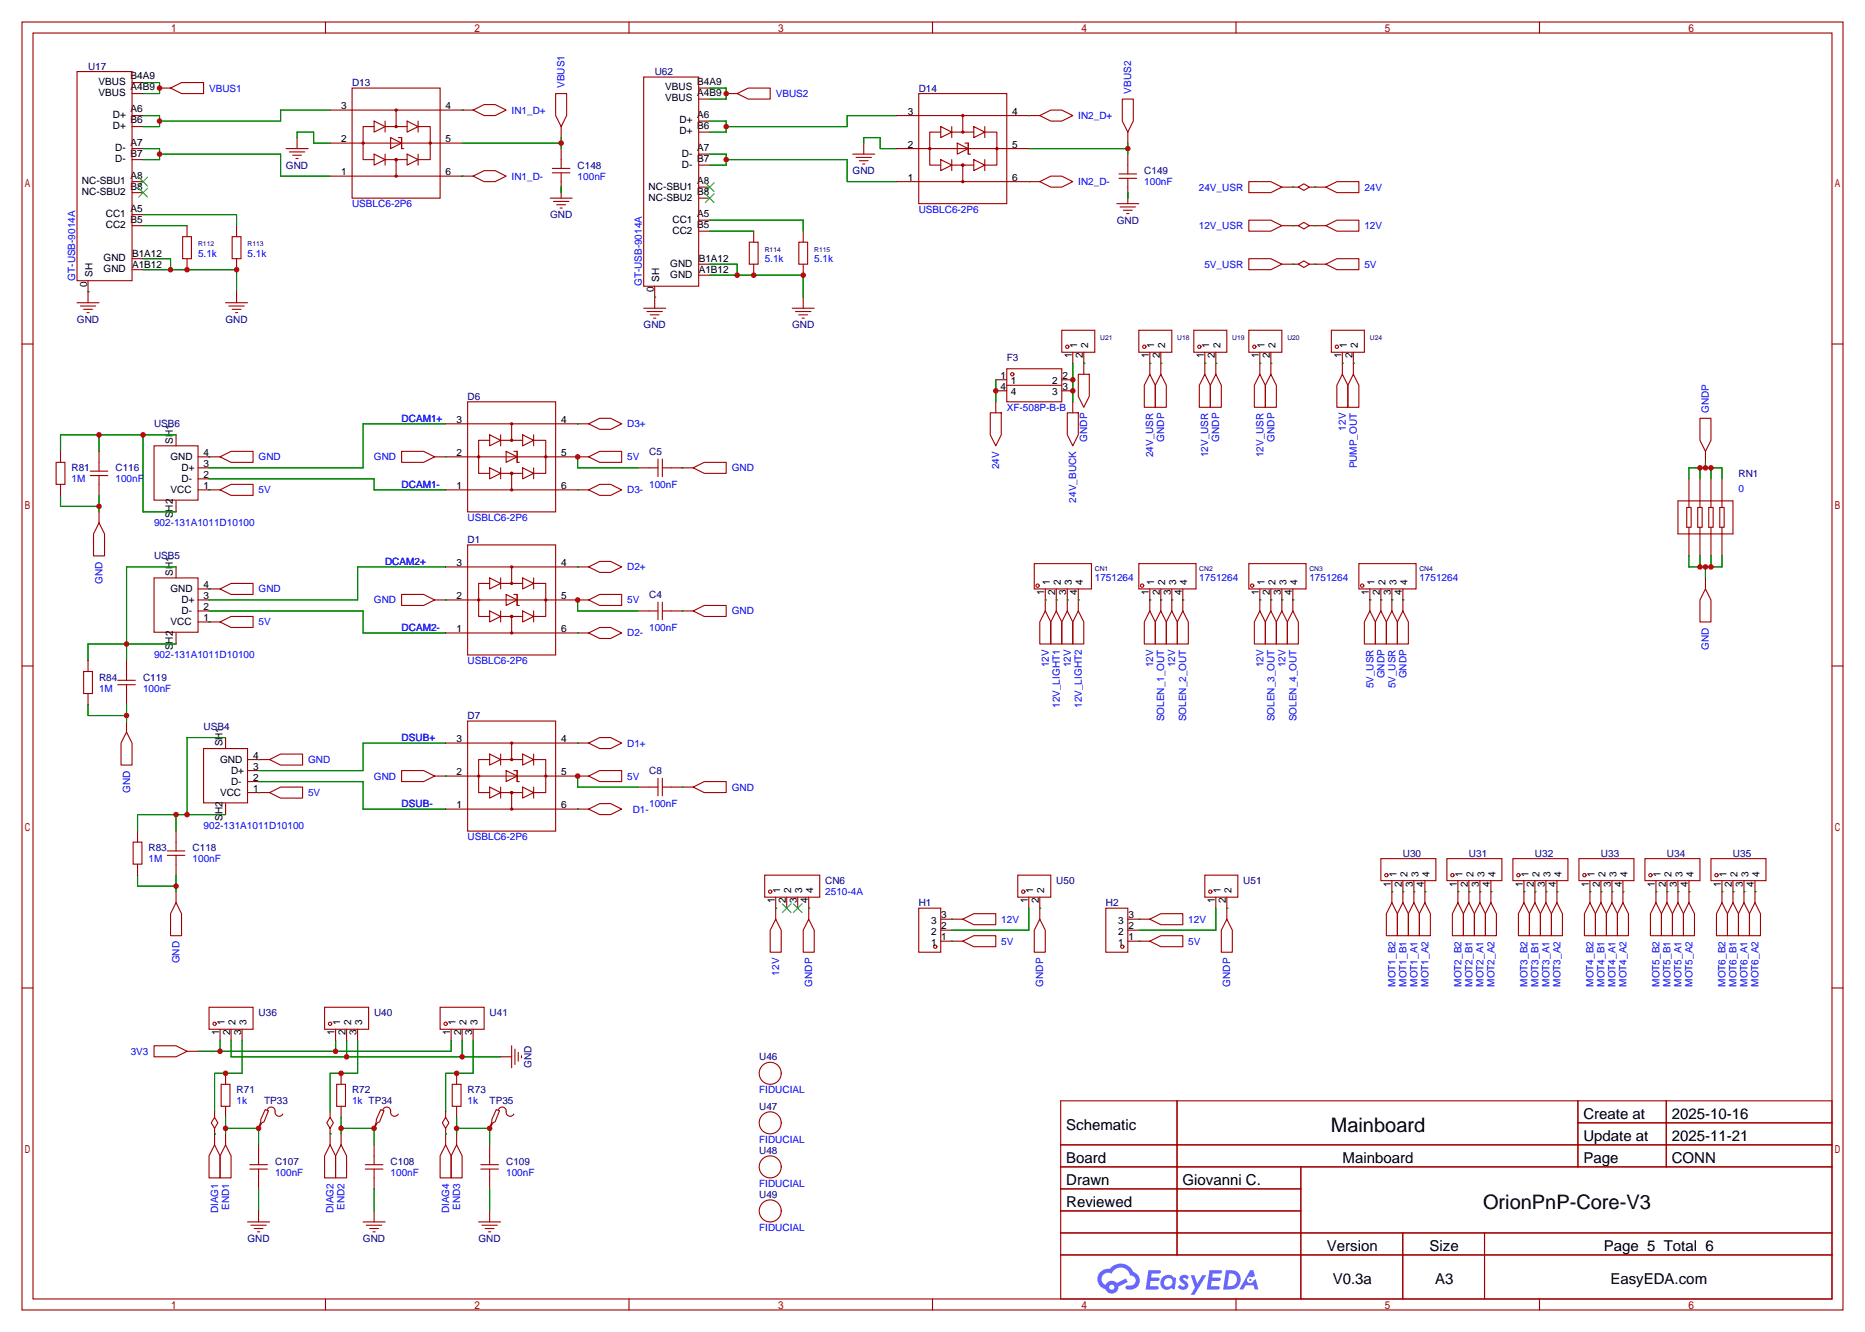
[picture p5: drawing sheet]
<svg xmlns="http://www.w3.org/2000/svg" width="431mm" height="307mm" viewBox="0 0 431 307" stroke-linecap="round" stroke-linejoin="round" font-family="sans-serif">
<defs><g id="words">
<g font-size="4.6">
<text x="307.2" y="261.1">Mainboard</text>
<text x="342.4" y="278.9">OrionPnP-Core-V3</text>
</g>
<g font-size="3.5">
<text x="246.1" y="260.8">Schematic</text>
<text x="365.5" y="258.2">Create at</text>
<text x="365.5" y="263.3">Update at</text>
<text x="385.9" y="258.2">2025-10-16</text>
<text x="385.9" y="263.3">2025-11-21</text>
<text x="246.1" y="268.4">Board</text>
<text x="309.9" y="268.4">Mainboard</text>
<text x="365.5" y="268.4">Page</text>
<text x="385.9" y="268.4">CONN</text>
<text x="246.1" y="273.5">Drawn</text>
<text x="273" y="273.5">Giovanni C.</text>
<text x="246.1" y="278.5">Reviewed</text>
<text x="306.3" y="288.7">Version</text>
<text x="330" y="288.7">Size</text>
<text x="370.2" y="288.7">Page 5 Total 6</text>
<text x="307.7" y="296.3">V0.3a</text>
<text x="331.3" y="296.3">A3</text>
<text x="371.8" y="296.3">EasyEDA.com</text>
</g>
<g font-size="2.3" fill="#000080">
<text x="20.3" y="16">U17</text>
<text x="151.1" y="17.3">U62</text>
<text x="81.3" y="19.9">D13</text>
<text x="212.1" y="21.1">D14</text>
<text x="66" y="38.9">GND</text>
<text x="133.3" y="38.9">C148</text>
<text x="196.8" y="40.2">GND</text>
<text x="264.2" y="40.2">C149</text>
<text x="127" y="50.3">GND</text>
<text x="257.8" y="51.6">GND</text>
<text x="17.8" y="74.5">GND</text>
<text x="52" y="74.5">GND</text>
<text x="148.6" y="75.7">GND</text>
<text x="182.9" y="75.7">GND</text>
<text x="232.4" y="83.4">F3</text>
<text x="107.9" y="92.2">D6</text>
<text x="35.6" y="98.6">USB6</text>
<text x="149.9" y="104.9">C5</text>
<text x="16.5" y="108.8">R81</text>
<text x="26.7" y="108.8">C116</text>
<text x="401.3" y="110">RN1</text>
<text x="107.9" y="125.3">D1</text>
<text x="35.6" y="129.1">USB5</text>
<text x="149.9" y="138">C4</text>
<text x="22.9" y="157">R84</text>
<text x="33" y="157">C119</text>
<text x="107.9" y="165.9">D7</text>
<text x="47" y="168.4">USB4</text>
<text x="149.9" y="178.6">C8</text>
<text x="34.3" y="196.4">R83</text>
<text x="44.4" y="196.4">C118</text>
<text x="323.8" y="197.7">U30</text>
<text x="339.1" y="197.7">U31</text>
<text x="354.3" y="197.7">U32</text>
<text x="369.6" y="197.7">U33</text>
<text x="384.8" y="197.7">U34</text>
<text x="400" y="197.7">U35</text>
<text x="190.5" y="204">CN6</text>
<text x="212.1" y="209.1">H1</text>
<text x="243.8" y="204">U50</text>
<text x="255.3" y="209.1">H2</text>
<text x="287" y="204">U51</text>
<text x="59.7" y="234.5">U36</text>
<text x="86.4" y="234.5">U40</text>
<text x="113" y="234.5">U41</text>
<text x="175.3" y="244.6">U46</text>
<text x="122.7" y="246.4" transform="rotate(-90 122.7 246.4)">GND</text>
<text x="54.6" y="252.3">R71</text>
<text x="61" y="254.8">TP33</text>
<text x="81.3" y="252.3">R72</text>
<text x="107.9" y="252.3">R73</text>
<text x="113" y="254.8">TP35</text>
<text x="175.3" y="256.1">U47</text>
<text x="63.5" y="268.8">C107</text>
<text x="90.2" y="268.8">C108</text>
<text x="116.8" y="268.8">C109</text>
<text x="175.3" y="266.2">U48</text>
<text x="175.3" y="276.4">U49</text>
<text x="57.1" y="286.6">GND</text>
<text x="83.8" y="286.6">GND</text>
<text x="110.5" y="286.6">GND</text>
</g>
<g font-size="2.3">
<text x="22.8" y="19.6">VBUS</text>
<text x="22.8" y="22.1">VBUS</text>
<text x="30.1" y="18.3">B4A9</text>
<text x="30.1" y="20.9">A4B9</text>
<text x="153.6" y="20.9">VBUS</text>
<text x="153.6" y="23.4">VBUS</text>
<text x="160.9" y="19.6">B4A9</text>
<text x="160.9" y="22.1">A4B9</text>
<text x="26" y="27.2">D+</text>
<text x="26" y="29.8">D+</text>
<text x="30.1" y="26">A6</text>
<text x="30.1" y="28.5">B6</text>
<text x="78.7" y="25.2">3</text>
<text x="102.9" y="25.2">4</text>
<text x="156.8" y="28.5">D+</text>
<text x="160.9" y="27.2">A6</text>
<text x="160.9" y="29.8">B6</text>
<text x="209.5" y="26.4">3</text>
<text x="233.7" y="26.4">4</text>
<text x="26.6" y="34.8">D-</text>
<text x="30.1" y="33.6">A7</text>
<text x="78.7" y="32.8">2</text>
<text x="102.9" y="32.8">5</text>
<text x="156.8" y="31">D+</text>
<text x="160.9" y="34.8">A7</text>
<text x="209.5" y="34.1">2</text>
<text x="233.7" y="34.1">5</text>
<text x="26.6" y="37.4">D-</text>
<text x="30.1" y="41.2">A8</text>
<text x="30.1" y="36.1">B7</text>
<text x="78.7" y="40.4">1</text>
<text x="102.9" y="40.4">6</text>
<text x="157.4" y="38.7">D-</text>
<text x="157.4" y="36.1">D-</text>
<text x="160.9" y="37.4">B7</text>
<text x="209.5" y="41.7">1</text>
<text x="233.7" y="41.7">6</text>
<text x="18.9" y="42.5">NC-SBU1</text>
<text x="18.9" y="45">NC-SBU2</text>
<text x="30.1" y="43.7">B8</text>
<text x="149.7" y="43.7">NC-SBU1</text>
<text x="149.7" y="46.3">NC-SBU2</text>
<text x="160.9" y="42.5">A8</text>
<text x="160.9" y="45">B8</text>
<text x="24.4" y="52.6">CC2</text>
<text x="24.4" y="50.1">CC1</text>
<text x="30.1" y="51.4">B5</text>
<text x="30.1" y="48.8">A5</text>
<text x="155.2" y="53.9">CC2</text>
<text x="155.2" y="51.4">CC1</text>
<text x="160.9" y="52.6">B5</text>
<text x="160.9" y="50.1">A5</text>
<text x="30.5" y="59.2">B1A12</text>
<text x="21.4" y="63.8" transform="rotate(-90 21.4 63.8)">SH</text>
<text x="23.9" y="60.2">GND</text>
<text x="23.9" y="62.8">GND</text>
<text x="30.5" y="61.8">A1B12</text>
<text x="152.2" y="65.1" transform="rotate(-90 152.2 65.1)">SH</text>
<text x="154.7" y="61.5">GND</text>
<text x="154.7" y="64.1">GND</text>
<text x="161.3" y="60.5">B1A12</text>
<text x="161.3" y="63">A1B12</text>
<text x="20.1" y="66.2" transform="rotate(-90 20.1 66.2)">0</text>
<text x="150.9" y="67.5" transform="rotate(-90 150.9 67.5)">0</text>
<text x="247.4" y="82.7" transform="rotate(-90 247.4 82.7)">1</text>
<text x="248.7" y="80.3" transform="rotate(-90 248.7 80.3)">1</text>
<text x="250" y="82.7" transform="rotate(-90 250 82.7)">2</text>
<text x="251.2" y="80.3" transform="rotate(-90 251.2 80.3)">2</text>
<text x="265.2" y="82.7" transform="rotate(-90 265.2 82.7)">1</text>
<text x="266.5" y="80.3" transform="rotate(-90 266.5 80.3)">1</text>
<text x="267.7" y="82.7" transform="rotate(-90 267.7 82.7)">2</text>
<text x="269" y="80.3" transform="rotate(-90 269 80.3)">2</text>
<text x="277.9" y="82.7" transform="rotate(-90 277.9 82.7)">1</text>
<text x="279.2" y="80.3" transform="rotate(-90 279.2 80.3)">1</text>
<text x="280.4" y="82.7" transform="rotate(-90 280.4 82.7)">2</text>
<text x="281.7" y="80.3" transform="rotate(-90 281.7 80.3)">2</text>
<text x="290.6" y="82.7" transform="rotate(-90 290.6 82.7)">1</text>
<text x="291.9" y="80.3" transform="rotate(-90 291.9 80.3)">1</text>
<text x="293.1" y="82.7" transform="rotate(-90 293.1 82.7)">2</text>
<text x="294.4" y="80.3" transform="rotate(-90 294.4 80.3)">2</text>
<text x="309.7" y="82.7" transform="rotate(-90 309.7 82.7)">1</text>
<text x="310.9" y="80.3" transform="rotate(-90 310.9 80.3)">1</text>
<text x="312.2" y="82.7" transform="rotate(-90 312.2 82.7)">2</text>
<text x="313.5" y="80.3" transform="rotate(-90 313.5 80.3)">2</text>
<text x="231" y="87.4">1</text>
<text x="231" y="89.9">4</text>
<text x="233.3" y="88.7">1</text>
<text x="242.9" y="88.7">2</text>
<text x="245.2" y="89.9">3</text>
<text x="245.2" y="87.4">2</text>
<text x="233.3" y="91.2">4</text>
<text x="242.9" y="91.2">3</text>
<text x="105.4" y="97.6">3</text>
<text x="129.5" y="97.6">4</text>
<text x="39.4" y="106.2">GND</text>
<text x="39.9" y="102.4" transform="rotate(-90 39.9 102.4)">SH1</text>
<text x="47" y="107.7">3</text>
<text x="47" y="105.2">4</text>
<text x="105.4" y="105.2">2</text>
<text x="129.5" y="105.2">5</text>
<text x="39.4" y="113.8">VCC</text>
<text x="41.9" y="111.3">D-</text>
<text x="41.9" y="108.7">D+</text>
<text x="47" y="112.8">1</text>
<text x="47" y="110.3">2</text>
<text x="105.4" y="112.8">1</text>
<text x="129.5" y="112.8">6</text>
<text x="39.9" y="119.6" transform="rotate(-90 39.9 119.6)">SH2</text>
<text x="105.4" y="130.6">3</text>
<text x="129.5" y="130.6">4</text>
<text x="39.4" y="136.7">GND</text>
<text x="39.9" y="132.9" transform="rotate(-90 39.9 132.9)">SH1</text>
<text x="47" y="135.7">4</text>
<text x="241.1" y="137.3" transform="rotate(-90 241.1 137.3)">1</text>
<text x="242.3" y="135" transform="rotate(-90 242.3 135)">1</text>
<text x="243.6" y="137.3" transform="rotate(-90 243.6 137.3)">2</text>
<text x="244.9" y="135" transform="rotate(-90 244.9 135)">2</text>
<text x="246.2" y="137.3" transform="rotate(-90 246.2 137.3)">3</text>
<text x="247.4" y="135" transform="rotate(-90 247.4 135)">3</text>
<text x="248.7" y="137.3" transform="rotate(-90 248.7 137.3)">4</text>
<text x="250" y="135" transform="rotate(-90 250 135)">4</text>
<text x="265.2" y="137.3" transform="rotate(-90 265.2 137.3)">1</text>
<text x="266.5" y="135" transform="rotate(-90 266.5 135)">1</text>
<text x="267.7" y="137.3" transform="rotate(-90 267.7 137.3)">2</text>
<text x="269" y="135" transform="rotate(-90 269 135)">2</text>
<text x="270.3" y="137.3" transform="rotate(-90 270.3 137.3)">3</text>
<text x="271.6" y="135" transform="rotate(-90 271.6 135)">3</text>
<text x="272.8" y="137.3" transform="rotate(-90 272.8 137.3)">4</text>
<text x="274.1" y="135" transform="rotate(-90 274.1 135)">4</text>
<text x="290.6" y="137.3" transform="rotate(-90 290.6 137.3)">1</text>
<text x="291.9" y="135" transform="rotate(-90 291.9 135)">1</text>
<text x="293.1" y="137.3" transform="rotate(-90 293.1 137.3)">2</text>
<text x="294.4" y="135" transform="rotate(-90 294.4 135)">2</text>
<text x="295.7" y="137.3" transform="rotate(-90 295.7 137.3)">3</text>
<text x="297" y="135" transform="rotate(-90 297 135)">3</text>
<text x="298.2" y="137.3" transform="rotate(-90 298.2 137.3)">4</text>
<text x="299.5" y="135" transform="rotate(-90 299.5 135)">4</text>
<text x="316" y="137.3" transform="rotate(-90 316 137.3)">1</text>
<text x="317.3" y="135" transform="rotate(-90 317.3 135)">1</text>
<text x="318.5" y="137.3" transform="rotate(-90 318.5 137.3)">2</text>
<text x="319.8" y="135" transform="rotate(-90 319.8 135)">2</text>
<text x="321.1" y="137.3" transform="rotate(-90 321.1 137.3)">3</text>
<text x="322.4" y="135" transform="rotate(-90 322.4 135)">3</text>
<text x="323.6" y="137.3" transform="rotate(-90 323.6 137.3)">4</text>
<text x="324.9" y="135" transform="rotate(-90 324.9 135)">4</text>
<text x="41.9" y="141.8">D-</text>
<text x="41.9" y="139.2">D+</text>
<text x="47" y="143.3">1</text>
<text x="47" y="140.7">2</text>
<text x="47" y="138.2">3</text>
<text x="105.4" y="138.2">2</text>
<text x="129.5" y="138.2">5</text>
<text x="39.4" y="144.3">VCC</text>
<text x="105.4" y="145.8">1</text>
<text x="129.5" y="145.8">6</text>
<text x="39.9" y="150.1" transform="rotate(-90 39.9 150.1)">SH2</text>
<text x="51.4" y="172.2" transform="rotate(-90 51.4 172.2)">SH1</text>
<text x="105.4" y="171.2">3</text>
<text x="129.5" y="171.2">4</text>
<text x="50.8" y="176">GND</text>
<text x="53.3" y="178.6">D+</text>
<text x="58.4" y="177.6">3</text>
<text x="58.4" y="175">4</text>
<text x="105.4" y="178.8">2</text>
<text x="129.5" y="178.8">5</text>
<text x="50.8" y="183.7">VCC</text>
<text x="53.3" y="181.1">D-</text>
<text x="58.4" y="182.7">1</text>
<text x="58.4" y="180.1">2</text>
<text x="51.4" y="189.4" transform="rotate(-90 51.4 189.4)">SH2</text>
<text x="105.4" y="186.5">1</text>
<text x="129.5" y="186.5">6</text>
<text x="322.4" y="202.3" transform="rotate(-90 322.4 202.3)">1</text>
<text x="324.9" y="202.3" transform="rotate(-90 324.9 202.3)">2</text>
<text x="327.4" y="202.3" transform="rotate(-90 327.4 202.3)">3</text>
<text x="330" y="202.3" transform="rotate(-90 330 202.3)">4</text>
<text x="337.6" y="202.3" transform="rotate(-90 337.6 202.3)">1</text>
<text x="340.1" y="202.3" transform="rotate(-90 340.1 202.3)">2</text>
<text x="342.7" y="202.3" transform="rotate(-90 342.7 202.3)">3</text>
<text x="345.2" y="202.3" transform="rotate(-90 345.2 202.3)">4</text>
<text x="352.8" y="202.3" transform="rotate(-90 352.8 202.3)">1</text>
<text x="355.4" y="202.3" transform="rotate(-90 355.4 202.3)">2</text>
<text x="357.9" y="202.3" transform="rotate(-90 357.9 202.3)">3</text>
<text x="360.5" y="202.3" transform="rotate(-90 360.5 202.3)">4</text>
<text x="368.1" y="202.3" transform="rotate(-90 368.1 202.3)">1</text>
<text x="370.6" y="202.3" transform="rotate(-90 370.6 202.3)">2</text>
<text x="373.2" y="202.3" transform="rotate(-90 373.2 202.3)">3</text>
<text x="375.7" y="202.3" transform="rotate(-90 375.7 202.3)">4</text>
<text x="383.3" y="202.3" transform="rotate(-90 383.3 202.3)">1</text>
<text x="385.9" y="202.3" transform="rotate(-90 385.9 202.3)">2</text>
<text x="388.4" y="202.3" transform="rotate(-90 388.4 202.3)">3</text>
<text x="390.9" y="202.3" transform="rotate(-90 390.9 202.3)">4</text>
<text x="398.6" y="202.3" transform="rotate(-90 398.6 202.3)">1</text>
<text x="401.1" y="202.3" transform="rotate(-90 401.1 202.3)">2</text>
<text x="403.6" y="202.3" transform="rotate(-90 403.6 202.3)">3</text>
<text x="406.2" y="202.3" transform="rotate(-90 406.2 202.3)">4</text>
<text x="178.8" y="208.4" transform="rotate(-90 178.8 208.4)">1</text>
<text x="180.1" y="206.1" transform="rotate(-90 180.1 206.1)">1</text>
<text x="181.4" y="208.4" transform="rotate(-90 181.4 208.4)">2</text>
<text x="182.7" y="206.1" transform="rotate(-90 182.7 206.1)">2</text>
<text x="183.9" y="208.4" transform="rotate(-90 183.9 208.4)">3</text>
<text x="185.2" y="206.1" transform="rotate(-90 185.2 206.1)">3</text>
<text x="186.5" y="208.4" transform="rotate(-90 186.5 208.4)">4</text>
<text x="187.7" y="206.1" transform="rotate(-90 187.7 206.1)">4</text>
<text x="237.3" y="208.4" transform="rotate(-90 237.3 208.4)">1</text>
<text x="238.5" y="206.1" transform="rotate(-90 238.5 206.1)">1</text>
<text x="239.8" y="208.4" transform="rotate(-90 239.8 208.4)">2</text>
<text x="241.1" y="206.1" transform="rotate(-90 241.1 206.1)">2</text>
<text x="280.4" y="208.4" transform="rotate(-90 280.4 208.4)">1</text>
<text x="281.7" y="206.1" transform="rotate(-90 281.7 206.1)">1</text>
<text x="283" y="208.4" transform="rotate(-90 283 208.4)">2</text>
<text x="284.3" y="206.1" transform="rotate(-90 284.3 206.1)">2</text>
<text x="321.1" y="204.6" transform="rotate(-90 321.1 204.6)">1</text>
<text x="323.6" y="204.6" transform="rotate(-90 323.6 204.6)">2</text>
<text x="326.2" y="204.6" transform="rotate(-90 326.2 204.6)">3</text>
<text x="328.7" y="204.6" transform="rotate(-90 328.7 204.6)">4</text>
<text x="336.3" y="204.6" transform="rotate(-90 336.3 204.6)">1</text>
<text x="338.9" y="204.6" transform="rotate(-90 338.9 204.6)">2</text>
<text x="341.4" y="204.6" transform="rotate(-90 341.4 204.6)">3</text>
<text x="343.9" y="204.6" transform="rotate(-90 343.9 204.6)">4</text>
<text x="351.6" y="204.6" transform="rotate(-90 351.6 204.6)">1</text>
<text x="354.1" y="204.6" transform="rotate(-90 354.1 204.6)">2</text>
<text x="356.6" y="204.6" transform="rotate(-90 356.6 204.6)">3</text>
<text x="359.2" y="204.6" transform="rotate(-90 359.2 204.6)">4</text>
<text x="366.8" y="204.6" transform="rotate(-90 366.8 204.6)">1</text>
<text x="369.3" y="204.6" transform="rotate(-90 369.3 204.6)">2</text>
<text x="371.9" y="204.6" transform="rotate(-90 371.9 204.6)">3</text>
<text x="374.4" y="204.6" transform="rotate(-90 374.4 204.6)">4</text>
<text x="382" y="204.6" transform="rotate(-90 382 204.6)">1</text>
<text x="384.6" y="204.6" transform="rotate(-90 384.6 204.6)">2</text>
<text x="387.1" y="204.6" transform="rotate(-90 387.1 204.6)">3</text>
<text x="389.7" y="204.6" transform="rotate(-90 389.7 204.6)">4</text>
<text x="397.3" y="204.6" transform="rotate(-90 397.3 204.6)">1</text>
<text x="399.8" y="204.6" transform="rotate(-90 399.8 204.6)">2</text>
<text x="402.4" y="204.6" transform="rotate(-90 402.4 204.6)">3</text>
<text x="404.9" y="204.6" transform="rotate(-90 404.9 204.6)">4</text>
<text x="214.9" y="215.7">2</text>
<text x="214.9" y="213.1">3</text>
<text x="217.3" y="214.4">2</text>
<text x="217.3" y="211.9">3</text>
<text x="258.1" y="215.7">2</text>
<text x="258.1" y="213.1">3</text>
<text x="260.5" y="214.4">2</text>
<text x="260.5" y="211.9">3</text>
<text x="214.9" y="218.2">1</text>
<text x="217.3" y="216.9">1</text>
<text x="258.1" y="218.2">1</text>
<text x="260.5" y="216.9">1</text>
<text x="50.6" y="238.9" transform="rotate(-90 50.6 238.9)">1</text>
<text x="51.8" y="236.6" transform="rotate(-90 51.8 236.6)">1</text>
<text x="53.1" y="238.9" transform="rotate(-90 53.1 238.9)">2</text>
<text x="54.4" y="236.6" transform="rotate(-90 54.4 236.6)">2</text>
<text x="55.7" y="238.9" transform="rotate(-90 55.7 238.9)">3</text>
<text x="56.9" y="236.6" transform="rotate(-90 56.9 236.6)">3</text>
<text x="77.2" y="238.9" transform="rotate(-90 77.2 238.9)">1</text>
<text x="78.5" y="236.6" transform="rotate(-90 78.5 236.6)">1</text>
<text x="79.8" y="238.9" transform="rotate(-90 79.8 238.9)">2</text>
<text x="81.1" y="236.6" transform="rotate(-90 81.1 236.6)">2</text>
<text x="82.3" y="238.9" transform="rotate(-90 82.3 238.9)">3</text>
<text x="83.6" y="236.6" transform="rotate(-90 83.6 236.6)">3</text>
<text x="103.9" y="238.9" transform="rotate(-90 103.9 238.9)">1</text>
<text x="105.2" y="236.6" transform="rotate(-90 105.2 236.6)">1</text>
<text x="106.5" y="238.9" transform="rotate(-90 106.5 238.9)">2</text>
<text x="107.7" y="236.6" transform="rotate(-90 107.7 236.6)">2</text>
<text x="109" y="238.9" transform="rotate(-90 109 238.9)">3</text>
<text x="110.3" y="236.6" transform="rotate(-90 110.3 236.6)">3</text>
</g>
<g font-size="2.3" fill="#00f">
<text x="48.3" y="21.1">VBUS1</text>
<text x="130.3" y="20.3" transform="rotate(-90 130.3 20.3)">VBUS1</text>
<text x="179.1" y="22.4">VBUS2</text>
<text x="261.2" y="21.6" transform="rotate(-90 261.2 21.6)">VBUS2</text>
<text x="118.1" y="26.2">IN1_D+</text>
<text x="248.9" y="27.5">IN2_D+</text>
<text x="118.1" y="41.4">IN1_D-</text>
<text x="133.3" y="41.4">100nF</text>
<text x="81.3" y="47.8">USBLC6-2P6</text>
<text x="248.9" y="42.7">IN2_D-</text>
<text x="264.2" y="42.7">100nF</text>
<text x="276.8" y="44">24V_USR</text>
<text x="315" y="44">24V</text>
<text x="212.1" y="49.1">USBLC6-2P6</text>
<text x="276.8" y="52.9">12V_USR</text>
<text x="315" y="52.9">12V</text>
<text x="45.7" y="59.2">5.1k</text>
<text x="57.1" y="59.2">5.1k</text>
<text x="17.3" y="64.8" transform="rotate(-90 17.3 64.8)">GT-USB-9014A</text>
<text x="176.5" y="60.5">5.1k</text>
<text x="188" y="60.5">5.1k</text>
<text x="278" y="61.8">5V_USR</text>
<text x="315" y="61.8">5V</text>
<text x="148.1" y="66" transform="rotate(-90 148.1 66)">GT-USB-9014A</text>
<text x="232.4" y="94.8">XF-508P-B-B</text>
<text x="394.5" y="95.2" transform="rotate(-90 394.5 95.2)">GNDP</text>
<text x="92.7" y="97.3">DCAM1+</text>
<text x="144.8" y="98.6">D3+</text>
<text x="251" y="101.9" transform="rotate(-90 251 101.9)">GNDP</text>
<text x="268.8" y="101.9" transform="rotate(-90 268.8 101.9)">GNDP</text>
<text x="281.5" y="101.9" transform="rotate(-90 281.5 101.9)">GNDP</text>
<text x="294.2" y="101.9" transform="rotate(-90 294.2 101.9)">GNDP</text>
<text x="310.7" y="99.4" transform="rotate(-90 310.7 99.4)">12V</text>
<text x="59.7" y="106.2">GND</text>
<text x="86.3" y="106.2">GND</text>
<text x="144.8" y="106.2">5V</text>
<text x="266.2" y="105.5" transform="rotate(-90 266.2 105.5)">24V_USR</text>
<text x="278.9" y="105.5" transform="rotate(-90 278.9 105.5)">12V_USR</text>
<text x="291.6" y="105.5" transform="rotate(-90 291.6 105.5)">12V_USR</text>
<text x="16.5" y="111.3">1M</text>
<text x="26.7" y="111.3">100nF</text>
<text x="59.7" y="113.8">5V</text>
<text x="92.7" y="112.6">DCAM1-</text>
<text x="144.8" y="113.8">D3-</text>
<text x="149.9" y="112.6">100nF</text>
<text x="168.9" y="108.8">GND</text>
<text x="230.7" y="108.2" transform="rotate(-90 230.7 108.2)">24V</text>
<text x="313.2" y="108.1" transform="rotate(-90 313.2 108.1)">PUMP_OUT</text>
<text x="401.3" y="113.6">0</text>
<text x="248.5" y="115.9" transform="rotate(-90 248.5 115.9)">24V_BUCK</text>
<text x="35.6" y="121.5">902-131A1011D10100</text>
<text x="107.9" y="120.2">USBLC6-2P6</text>
<text x="88.9" y="130.3">DCAM2+</text>
<text x="144.8" y="131.6">D2+</text>
<text x="23.7" y="134.7" transform="rotate(-90 23.7 134.7)">GND</text>
<text x="59.7" y="136.7">GND</text>
<text x="252.7" y="134.2">1751264</text>
<text x="276.9" y="134.2">1751264</text>
<text x="302.3" y="134.2">1751264</text>
<text x="327.7" y="134.2">1751264</text>
<text x="86.3" y="139.2">GND</text>
<text x="144.8" y="139.2">5V</text>
<text x="168.9" y="141.8">GND</text>
<text x="59.7" y="144.3">5V</text>
<text x="92.7" y="145.6">DCAM2-</text>
<text x="144.8" y="146.9">D2-</text>
<text x="149.9" y="145.6">100nF</text>
<text x="394.5" y="149.9" transform="rotate(-90 394.5 149.9)">GND</text>
<text x="35.6" y="151.9">902-131A1011D10100</text>
<text x="107.9" y="153.2">USBLC6-2P6</text>
<text x="242.1" y="154" transform="rotate(-90 242.1 154)">12V</text>
<text x="247.2" y="154" transform="rotate(-90 247.2 154)">12V</text>
<text x="266.2" y="154" transform="rotate(-90 266.2 154)">12V</text>
<text x="271.3" y="154" transform="rotate(-90 271.3 154)">12V</text>
<text x="291.6" y="154" transform="rotate(-90 291.6 154)">12V</text>
<text x="296.7" y="154" transform="rotate(-90 296.7 154)">12V</text>
<text x="22.9" y="159.6">1M</text>
<text x="33" y="159.6">100nF</text>
<text x="317" y="158.8" transform="rotate(-90 317 158.8)">5V_USR</text>
<text x="319.6" y="156.5" transform="rotate(-90 319.6 156.5)">GNDP</text>
<text x="322.1" y="158.8" transform="rotate(-90 322.1 158.8)">5V_USR</text>
<text x="324.7" y="156.5" transform="rotate(-90 324.7 156.5)">GNDP</text>
<text x="244.6" y="163.3" transform="rotate(-90 244.6 163.3)">12V_LIGHT1</text>
<text x="249.7" y="163.3" transform="rotate(-90 249.7 163.3)">12V_LIGHT2</text>
<text x="268.8" y="166.4" transform="rotate(-90 268.8 166.4)">SOLEN_1_OUT</text>
<text x="273.9" y="166.4" transform="rotate(-90 273.9 166.4)">SOLEN_2_OUT</text>
<text x="294.2" y="166.4" transform="rotate(-90 294.2 166.4)">SOLEN_3_OUT</text>
<text x="299.3" y="166.4" transform="rotate(-90 299.3 166.4)">SOLEN_4_OUT</text>
<text x="92.7" y="171">DSUB+</text>
<text x="144.8" y="172.3">D1+</text>
<text x="71.1" y="176.1">GND</text>
<text x="86.3" y="179.9">GND</text>
<text x="144.8" y="179.9">5V</text>
<text x="30" y="182.9" transform="rotate(-90 30 182.9)">GND</text>
<text x="71.1" y="183.7">5V</text>
<text x="168.9" y="182.4">GND</text>
<text x="47" y="191.3">902-131A1011D10100</text>
<text x="92.7" y="186.2">DSUB-</text>
<text x="146" y="187.5">D1-</text>
<text x="149.9" y="186.2">100nF</text>
<text x="107.9" y="193.8">USBLC6-2P6</text>
<text x="34.3" y="198.9">1M</text>
<text x="44.4" y="198.9">100nF</text>
<text x="190.5" y="206.5">2510-4A</text>
<text x="231.1" y="212.9">12V</text>
<text x="274.3" y="212.9">12V</text>
<text x="231.1" y="218">5V</text>
<text x="274.3" y="218">5V</text>
<text x="41.4" y="222.3" transform="rotate(-90 41.4 222.3)">GND</text>
<text x="179.9" y="225.1" transform="rotate(-90 179.9 225.1)">12V</text>
<text x="187.5" y="227.7" transform="rotate(-90 187.5 227.7)">GNDP</text>
<text x="240.8" y="227.7" transform="rotate(-90 240.8 227.7)">GNDP</text>
<text x="284" y="227.7" transform="rotate(-90 284 227.7)">GNDP</text>
<text x="322.1" y="227.7" transform="rotate(-90 322.1 227.7)">MOT1_B2</text>
<text x="324.7" y="227.7" transform="rotate(-90 324.7 227.7)">MOT1_B1</text>
<text x="327.2" y="227.7" transform="rotate(-90 327.2 227.7)">MOT1_A1</text>
<text x="329.7" y="227.7" transform="rotate(-90 329.7 227.7)">MOT1_A2</text>
<text x="337.4" y="227.7" transform="rotate(-90 337.4 227.7)">MOT2_B2</text>
<text x="339.9" y="227.7" transform="rotate(-90 339.9 227.7)">MOT2_B1</text>
<text x="342.4" y="227.7" transform="rotate(-90 342.4 227.7)">MOT2_A1</text>
<text x="345" y="227.7" transform="rotate(-90 345 227.7)">MOT2_A2</text>
<text x="352.6" y="227.7" transform="rotate(-90 352.6 227.7)">MOT3_B2</text>
<text x="355.1" y="227.7" transform="rotate(-90 355.1 227.7)">MOT3_B1</text>
<text x="357.7" y="227.7" transform="rotate(-90 357.7 227.7)">MOT3_A1</text>
<text x="360.2" y="227.7" transform="rotate(-90 360.2 227.7)">MOT3_A2</text>
<text x="367.8" y="227.7" transform="rotate(-90 367.8 227.7)">MOT4_B2</text>
<text x="370.4" y="227.7" transform="rotate(-90 370.4 227.7)">MOT4_B1</text>
<text x="372.9" y="227.7" transform="rotate(-90 372.9 227.7)">MOT4_A1</text>
<text x="375.5" y="227.7" transform="rotate(-90 375.5 227.7)">MOT4_A2</text>
<text x="383.1" y="227.7" transform="rotate(-90 383.1 227.7)">MOT5_B2</text>
<text x="385.6" y="227.7" transform="rotate(-90 385.6 227.7)">MOT5_B1</text>
<text x="388.2" y="227.7" transform="rotate(-90 388.2 227.7)">MOT5_A1</text>
<text x="390.7" y="227.7" transform="rotate(-90 390.7 227.7)">MOT5_A2</text>
<text x="398.3" y="227.7" transform="rotate(-90 398.3 227.7)">MOT6_B2</text>
<text x="400.9" y="227.7" transform="rotate(-90 400.9 227.7)">MOT6_B1</text>
<text x="403.4" y="227.7" transform="rotate(-90 403.4 227.7)">MOT6_A1</text>
<text x="405.9" y="227.7" transform="rotate(-90 405.9 227.7)">MOT6_A2</text>
<text x="30.2" y="243.4">3V3</text>
<text x="54.6" y="254.8">1k</text>
<text x="81.3" y="254.8">1k TP34</text>
<text x="107.9" y="254.8">1k</text>
<text x="175.3" y="252.3">FIDUCIAL</text>
<text x="175.3" y="263.7">FIDUCIAL</text>
<text x="63.5" y="271.3">100nF</text>
<text x="90.2" y="271.3">100nF</text>
<text x="116.8" y="271.3">100nF</text>
<text x="175.3" y="273.9">FIDUCIAL</text>
<text x="50.3" y="280" transform="rotate(-90 50.3 280)">DIAG1</text>
<text x="52.9" y="279.2" transform="rotate(-90 52.9 279.2)">END1</text>
<text x="77" y="280" transform="rotate(-90 77 280)">DIAG2</text>
<text x="79.5" y="279.2" transform="rotate(-90 79.5 279.2)">END2</text>
<text x="103.7" y="280" transform="rotate(-90 103.7 280)">DIAG4</text>
<text x="106.2" y="279.2" transform="rotate(-90 106.2 279.2)">END3</text>
<text x="175.3" y="284">FIDUCIAL</text>
</g>
<g font-size="1.6" fill="#000080">
<text x="45.7" y="56.8">R112</text>
<text x="57.1" y="56.8">R113</text>
<text x="176.5" y="58.1">R114</text>
<text x="188" y="58.1">R115</text>
<text x="254" y="78.4">U21</text>
<text x="271.8" y="78.4">U18</text>
<text x="284.5" y="78.4">U19</text>
<text x="297.2" y="78.4">U20</text>
<text x="316.2" y="78.4">U24</text>
<text x="252.7" y="131.8">CN1</text>
<text x="276.9" y="131.8">CN2</text>
<text x="302.3" y="131.8">CN3</text>
<text x="327.7" y="131.8">CN4</text>
</g>
</g></defs>
<g fill="none" stroke="#a10000" stroke-width=".25">
<path d="M5.1 5.1h420.3v297.2h-420.3zM7.6 7.6h415.3v292.1h-415.3zM75.1 5.1v2.5M145.2 5.1v2.5M215.3 5.1v2.5M285.3 5.1v2.5M355.4 5.1v2.5M5.1 79.4h2.5M422.9 79.4h2.5M5.1 153.7h2.5M422.9 153.7h2.5M5.1 228h2.5"/>
<path d="M422.9 228h2.5M244.9 254h178v45.7h-178zM271.7 254v35.6M364.3 254v15.2M364.3 259.1h58.6M384.7 254v15.2M244.9 264.2h178M244.9 269.2h178M244.9 274.3h55.4M244.9 279.4h55.4M300.3 269.2v30.5M75.1 299.7v2.6"/>
<path d="M145.2 299.7v2.6M215.3 299.7v2.6M244.9 284.5h178M244.9 289.6h178M285.3 299.7v2.6M323.8 284.5v15.2M342.7 284.5v15.2M355.4 299.7v2.6"/>
</g>
<g fill="#5487ff">
<path d="M272.6 294.4a1.3 1.3 0 0 1 1.8 .3l-.4 .6a.54 .54 0 0 0-.9-.2l.1 .2a1.28 1.28 0 0 1 .8 2 1.53 1.53 0 0 1-2.2-.3l.6-.6 .7 .5a.31 .31 0 0 0 .4-.3 .31 .31 0 0 0-.3-.4 1.12 1.12 0 0 1-.6-1.8z"/>
<path d="M274.9 294.2h.8l.7 2 1.2-2h.9l-2.7 4.5h-.9l.9-1.6z"/>
<path d="M265.1 293h2.3a.46 .46 0 0 1 .5 .1 .46 .46 0 0 1 .1 .5l-.4 .2h-1.7l-.2 1h1.7a.4 .4 0 0 1 .3 .4 .4 .4 0 0 1-.4 .4h-1.7l-.2 1.2h1.4a.46 .46 0 0 1 .5 0 .46 .46 0 0 1 .1 .5l-.3 .2h-2.6z"/>
<path d="M279.2 293.1h2.3a.47 .47 0 0 1 .5 0 .47 .47 0 0 1 .1 .5l-.4 .2h-1.7l-.2 1h1.7a.4 .4 0 0 1 .3 .4 .4 .4 0 0 1-.4 .4h-1.7l-.1 1.2 1.3-.1a.46 .46 0 0 1 .5 .1 .46 .46 0 0 1 .1 .5l-.3 .2h-2.6z"/>
<path d="M288.6 293.1h.7l.4 1.3-.7 .3a.75 .75 0 0 0-1.1 .3 .75 .75 0 0 0 .5 1.1 .75 .75 0 0 0 1-.7l.5-.3 .6 2.4h-.9l-.2-.9h-1.8l-.6 .9h-.9z"/>
<path d="M283 293.1l-.6 4.4h1.4a2.27 2.27 0 0 0 2.6-2.2 2.27 2.27 0 0 0-2.7-2.2zM283.8 293.8a1.5 1.5 0 0 1 1.8 1.6 1.5 1.5 0 0 1-2 1.4h-.2z"/>
<path d="M268.4 294.7a1.6 1.6 0 0 0-.3 2.3 1.6 1.6 0 0 0 2.3 .2l.8 .3 .3-2.4-.2-.3-.4-.1a1.58 1.58 0 0 0-2.5 0zM269 295.2a.99 .99 0 0 1 1.7 .6 .99 .99 0 0 1-1.4 1.1 .98 .98 0 0 1-.3-1.7z"/>
<path d="M254.1 293.5a2.37 2.37 0 0 0 1.1 4 1.54 1.54 0 0 0 1.8 1 1.54 1.54 0 0 0 1.2-1.6l2.1-1.1-.4-.8-2.1 1a1.57 1.57 0 0 0-2.6 .5 1.5 1.5 0 0 1-.7-2.1 1.5 1.5 0 0 1 2.1-.5 2.23 2.23 0 0 1 2.3-1.4 2.23 2.23 0 0 1 2 1.8 1.16 1.16 0 0 1 1.3 1.1 1.16 1.16 0 0 1-1.1 1.2h-.7a.47 .47 0 0 0-.6 .4 .47 .47 0 0 0 .5 .5 2.14 2.14 0 0 0 2.7-1.3 2.14 2.14 0 0 0-1.4-2.7 3.2 3.2 0 0 0-5.4-.7l-1.2 .1zM256.1 297a.58 .58 0 0 1 1.1 0 .58 .58 0 0 1-1.1 0z"/>
<circle cx="288.6" cy="295.3" r=".28"/>
</g>
<g fill="none" stroke="#a10000" stroke-width=".25">
<path d="M17.8 16.5h12.7v48.3h-12.7zM30.5 19.1h2.5M148.6 17.8h12.7v48.2h-12.7zM30.5 21.6h2.5M30.5 26.7h2.5M30.5 36.8h2.5M30.5 34.3h2.5M30.5 29.2h2.5M36.8 20.3h2.6M39.4 20.3l2.5-1.2h5.1v2.5h-5.1zM66 34.3h5.1M66.8 35.1h3.6"/>
<path d="M67.6 35.8h2M68.3 36.6h.5M68.6 31.8v2.5M76.2 25.4h33M76.2 33h30.5M81.3 20.3h20.3v25.4h-20.3zM86.4 35.6l2.5 1.2-2.5 1.3zM86.4 27.9l2.5 1.3-2.5 1.3zM86.4 29.2h-2.6v7.6h2.6M88.9 36.8h5.1M88.9 29.2h5.1M88.9 27.9v2.6"/>
<path d="M88.9 35.6v2.5M90.2 31.8l2.5 1.2-2.5 1.3zM91.4 25.4v3.8M91.4 36.8v3.8M91.9 31.8h.8v2.5h.5M94 35.6l2.5 1.2-2.5 1.3zM94 27.9l2.5 1.3-2.5 1.3zM96.3 29.2h3v7.6h-2.8M96.5 27.9v2.6M96.5 35.6v2.5M109.2 25.4l2.6-1.3h2.5l2.5 1.3-2.5 1.3h-2.5zM127.5 39.9h4.1"/>
<path d="M127.5 38.9h4.1M128.3 21.6h2.5v5.1l-1.3 2.5-1.2-2.5zM129.5 29.2v2.6M129.5 34.3v4.6M129.5 39.9v5.8M161.3 20.3h2.5M161.3 22.9h2.5M161.3 27.9h2.5M161.3 38.1h2.5M161.3 35.6h2.5M161.3 30.5h2.5M167.6 21.6h2.6"/>
<path d="M170.2 21.6l2.5-1.3h5.1v2.6h-5.1zM196.8 35.6h5.1M197.6 36.3h3.6M198.4 37.1h2M199.1 37.8h.5M199.4 33v2.6M207 26.7h33M207 34.3h30.5M212.1 21.6h20.3v25.4h-20.3zM217.2 36.8l2.5 1.3-2.5 1.3zM217.2 29.2l2.5 1.3-2.5 1.3zM217.2 30.5h-2.6v7.6h2.6"/>
<path d="M219.7 38.1h5.1M219.7 30.5h5.1M219.7 29.2v2.6M219.7 36.8v2.6M221 33l2.5 1.3-2.5 1.3zM222.2 26.7v3.8M222.2 38.1v3.8M222.8 33h.7v2.6h.5M224.8 36.8l2.5 1.3-2.5 1.3zM224.8 29.2l2.5 1.3-2.5 1.3zM227.1 30.5h3v7.6h-2.8M227.3 29.2v2.6"/>
<path d="M227.3 36.8v2.6M240 26.7l2.6-1.3h2.5l2.5 1.3-2.5 1.2h-2.5zM259.1 22.9h2.5v5l-1.3 2.6-1.2-2.6zM260.3 30.5v2.5M260.3 35.6v4.5M30.5 52.1h2.5M30.5 41.9h2.5M30.5 59.7h2.5M30.5 49.5h2.5M30.5 44.4h2.5M42.2 54.6h2v5.1h-2zM43.2 52.1v2.5"/>
<path d="M43.2 59.7v2.5M53.6 54.6h2v5.1h-2zM54.6 52.1v2.5M54.6 59.7v2.5M76.2 40.6h33M109.2 40.6l2.6-1.2h2.5l2.5 1.2-2.5 1.3h-2.5zM127 45.7h5.1M127.8 46.5h3.5M128.5 47.2h2.1M129.3 48h.5M161.3 43.2h2.5M161.3 45.7h2.5"/>
<path d="M161.3 53.3h2.5M161.3 50.8h2.5M173 55.9h2v5.1h-2zM174 53.3v2.6M184.4 55.9h2v5.1h-2zM185.4 53.3v2.6M207 41.9h33M240 41.9l2.6-1.3h2.5l2.5 1.3-2.5 1.3h-2.5zM257.8 47h5.1M258.3 41.1h4.1M258.3 40.1h4.1M258.6 47.8h3.5"/>
<path d="M259.3 48.5h2.1M260.1 49.3h.5M260.3 41.1v5.9M288.3 41.9h5.1l2.5 1.3-2.5 1.2h-5.1zM288.3 50.8h5.1l2.5 1.3-2.5 1.2h-5.1zM288.3 59.7h5.1l2.5 1.3-2.5 1.2h-5.1zM295.9 43.2h3.8M295.9 52.1h3.8M299.7 43.2l1.3-.8 1.3 .8-1.3 .7zM299.7 52.1l1.3-.8 1.3 .8-1.3 .7zM302.3 43.2h3.8M302.3 52.1h3.8"/>
<path d="M306.1 43.2l2.5-1.3h5.1v2.5h-5.1zM306.1 52.1l2.5-1.3h5.1v2.5h-5.1zM17.8 69.8h5.1M18.5 70.6h3.6M19.3 71.4h2M20.1 72.1h.5M20.3 64.8v5M30.5 62.2h2.5M52.1 69.8h5M52.8 70.6h3.6M53.6 71.4h2M54.4 72.1h.5"/>
<path d="M54.6 67.3v2.5M148.6 71.1h5.1M149.4 71.9h3.5M150.1 72.6h2M150.9 73.4h.5M151.1 66v5.1M161.3 61h2.5M161.3 63.5h2.5M174 61v2.5M182.9 71.1h5.1M183.6 71.9h3.6M184.4 72.6h2"/>
<path d="M185.2 73.4h.5M185.4 61v2.5M185.4 68.6v2.5M245.1 76.2h7.6v5.1h-7.6zM262.9 76.2h7.6v5.1h-7.6zM275.6 76.2h7.6v5.1h-7.6zM288.3 76.2h7.6v5.1h-7.6zM295.9 61h3.8M299.7 61l1.3-.8 1.3 .8-1.3 .7zM302.3 61h3.8M306.1 61l2.5-1.3h5.1v2.5h-5.1zM307.3 76.2h7.7v5.1h-7.7z"/>
<path d="M102.9 97.8h33M107.9 92.7h20.4v25.4h-20.4zM118.1 97.8v3.8M135.9 97.8l2.5-1.3h2.6l2.5 1.3-2.5 1.3h-2.6zM228.6 95.2h2.5v5.1l-1.2 2.6-1.3-2.6zM229.9 87.6h2.5M229.9 90.2h2.5M229.9 92.7v2.5M232.4 85.1h12.7v7.6h-12.7zM232.4 88.9h12.7M245.1 87.6h2.5M245.1 90.2h2.5"/>
<path d="M246.4 95.2h2.5v5.1l-1.3 2.6-1.2-2.6zM247.6 81.3v2.5M247.6 92.7v2.5M248.9 86.4h2.6v5l-1.3 2.6-1.3-2.6zM250.2 81.3v5.1M265.4 86.4l1.3 2.5v5.1h-2.5v-5.1zM265.4 81.3v5.1M268 86.4l1.2 2.5v5.1h-2.5v-5.1zM268 81.3v5.1M278.1 86.4l1.3 2.5v5.1h-2.5v-5.1zM278.1 81.3v5.1M280.7 86.4l1.2 2.5v5.1h-2.5v-5.1z"/>
<path d="M280.7 81.3v5.1M290.8 86.4l1.3 2.5v5.1h-2.5v-5.1zM290.8 81.3v5.1M293.4 86.4l1.2 2.5v5.1h-2.5v-5.1zM293.4 81.3v5.1M309.9 86.4l1.2 2.5v5.1h-2.5v-5.1zM309.9 81.3v5.1M312.4 86.4l1.3 2.5v5.1h-2.6v-5.1zM312.4 81.3v5.1M392.4 96.5h2.6v5.1l-1.3 2.5-1.3-2.5zM13 106.7h2v5.1h-2zM14 104.1v2.6"/>
<path d="M14 111.8v2.5M20.8 109.7h4.1M20.8 108.7h4.1M22.9 104.1v4.6M22.9 109.7v4.6M22.9 118.1v2.6M35.6 102.9h10.1v12.5h-10.1zM40.6 100.3v2.6M40.6 115.6v2.5M45.7 113h5.1M45.7 105.4h5.1M45.7 107.9h2.6"/>
<path d="M45.7 110.5h2.6M50.8 113l2.5-1.2h5.1v2.5h-5.1zM50.8 105.4l2.5-1.3h5.1v2.6h-5.1zM92.7 104.1h5.1l2.5 1.3-2.5 1.3h-5.1zM100.3 105.4h35.6M102.9 113h33M113 107.9l2.6 1.3-2.6 1.3zM113 100.3l2.6 1.3-2.6 1.3zM113 101.6h-2.5v7.6h2.5M115.6 100.3v2.6M115.6 107.9v2.6M115.6 109.2h5"/>
<path d="M115.6 101.6h5M116.8 104.1l2.6 1.3-2.6 1.3zM118.1 109.2v3.8M118.6 104.1h.8v2.6h.5M120.6 107.9l2.6 1.3-2.6 1.3zM120.6 100.3l2.6 1.3-2.6 1.3zM122.9 101.6h3.1v7.6h-2.8M123.2 100.3v2.6M123.2 107.9v2.6M135.9 113l2.5-1.2h2.6l2.5 1.2-2.5 1.3h-2.6zM135.9 105.4l2.5-1.3h5.1v2.6h-5.1zM147.3 107.9h4.6"/>
<path d="M151.9 105.9v4.1M152.9 105.9v4.1M152.9 107.9h7.1M160 107.9l2.6-1.2h5v2.5h-5zM387.3 115.6h12.7v7.6h-12.7zM389.4 117.1h1v4.6h-1zM389.9 110.5v6.6M391.9 117.1h1v4.6h-1zM392.4 110.5v6.6M393.7 104.1v2.6M394.5 117.1h1v4.6h-1zM395 110.5v6.6"/>
<path d="M397 117.1h1v4.6h-1zM397.5 110.5v6.6M22.9 120.7l1.2 2.5v5.1h-2.5v-5.1zM35.6 133.3h10.1v12.6h-10.1zM40.6 130.8v2.5M45.7 135.9h5.1M45.7 138.4h2.6M50.8 135.9l2.5-1.3h5.1v2.6h-5.1zM92.7 137.2h5.1l2.5 1.2-2.5 1.3h-5.1zM100.3 138.4h35.6M102.9 130.8h33M107.9 125.7h20.4v25.4h-20.4z"/>
<path d="M113 133.3l2.6 1.3-2.6 1.3zM113 134.6h-2.5v7.6h2.5M115.6 133.3v2.6M115.6 134.6h5M116.8 137.2l2.6 1.2-2.6 1.3zM118.1 130.8v3.8M118.6 137.2h.8v2.5h.5M120.6 133.3l2.6 1.3-2.6 1.3zM122.9 134.6h3.1v7.6h-2.8M123.2 133.3v2.6M135.9 130.8l2.5-1.3h2.6l2.5 1.3-2.5 1.3h-2.6zM135.9 138.4l2.5-1.2h5.1v2.5h-5.1z"/>
<path d="M151.9 138.9v4.1M152.9 138.9v4.1M238.8 130h13.2v5.9h-13.2zM241.3 135.9v5.1M243.8 135.9v5.1M246.4 135.9v5.1M248.9 135.9v5.1M262.9 130h13.2v5.9h-13.2zM265.4 135.9v5.1M268 135.9v5.1M270.5 135.9v5.1M273 135.9v5.1"/>
<path d="M288.3 130h13.2v5.9h-13.2zM290.8 135.9v5.1M293.4 135.9v5.1M295.9 135.9v5.1M298.4 135.9v5.1M313.7 130h13.2v5.9h-13.2zM316.2 135.9v5.1M318.8 135.9v5.1M321.3 135.9v5.1M323.8 135.9v5.1M389.9 121.7v6.6M392.4 121.7v6.6"/>
<path d="M393.7 135.9l1.3 2.5v5.1h-2.6v-5.1zM393.7 133.3v2.6M395 121.7v6.6M397.5 121.7v6.6M19.3 154.9h2v5.1h-2zM20.3 152.4v2.5M27.2 158h4M27.2 157h4M29.2 152.4v4.6M29.2 158v4.6M40.6 146v2.6M45.7 143.5h5.1"/>
<path d="M45.7 141h2.6M50.8 143.5l2.5-1.3h5.1v2.6h-5.1zM102.9 146h33M113 141l2.6 1.2-2.6 1.3zM115.6 141v2.5M115.6 142.2h5M118.1 142.2v3.8M120.6 141l2.6 1.2-2.6 1.3zM123.2 141v2.5M135.9 146l2.5-1.2h2.6l2.5 1.2-2.5 1.3h-2.6zM147.3 141h4.6M152.9 141h7.1"/>
<path d="M160 141l2.6-1.3h5v2.5h-5zM241.3 141l1.3 2.5v5.1h-2.6v-5.1zM243.8 141l1.3 2.5v5.1h-2.5v-5.1zM246.4 141l1.2 2.5v5.1h-2.5v-5.1zM248.9 141l1.3 2.5v5.1h-2.6v-5.1zM265.4 141l1.3 2.5v5.1h-2.5v-5.1zM268 141l1.2 2.5v5.1h-2.5v-5.1zM270.5 141l1.3 2.5v5.1h-2.6v-5.1zM273 141l1.3 2.5v5.1h-2.5v-5.1zM290.8 141l1.3 2.5v5.1h-2.5v-5.1zM293.4 141l1.2 2.5v5.1h-2.5v-5.1zM295.9 141l1.3 2.5v5.1h-2.6v-5.1z"/>
<path d="M298.4 141l1.3 2.5v5.1h-2.5v-5.1zM316.2 141l1.3 2.5v5.1h-2.5v-5.1zM318.8 141l1.2 2.5v5.1h-2.5v-5.1zM321.3 141l1.3 2.5v5.1h-2.6v-5.1zM323.8 141l1.3 2.5v5.1h-2.5v-5.1zM20.3 160v2.6M29.2 168.9l1.3 2.5v5.1h-2.6v-5.1zM29.2 166.4v2.5M47 172.7h10.1v12.6h-10.1zM52.1 170.2v2.5M57.1 177.8h2.6M57.1 175.3h5.1"/>
<path d="M62.2 175.3l2.6-1.3h5v2.5h-5zM92.7 177.8h5.1l2.5 1.3-2.5 1.2h-5.1zM100.3 179.1h35.6M102.9 171.4h33M107.9 166.4h20.4v25.4h-20.4zM113 174l2.6 1.3-2.6 1.2zM113 175.3h-2.5v7.6h2.5M115.6 175.3h5M115.6 174v2.5M116.8 177.8l2.6 1.3-2.6 1.2zM118.1 171.4v3.9M118.6 177.8h.8v2.5h.5"/>
<path d="M120.6 174l2.6 1.3-2.6 1.2zM122.9 175.3h3.1v7.6h-2.8M123.2 174v2.5M135.9 171.4l2.5-1.2h2.6l2.5 1.2-2.5 1.3h-2.6zM135.9 179.1l2.5-1.3h5.1v2.5h-5.1zM151.9 179.6v4M152.9 179.6v4M30.7 194.3h2.1v5.1h-2.1zM31.7 191.8v2.5M31.7 199.4v2.5M38.6 197.4h4.1M38.6 196.3h4.1"/>
<path d="M40.6 191.8v4.5M40.6 197.4v4.5M52.1 185.4v2.6M57.1 182.9h5.1M57.1 180.3h2.6M62.2 182.9l2.6-1.3h5v2.5h-5zM102.9 186.7h33M113 181.6l2.6 1.3-2.6 1.2zM115.6 182.9h5M115.6 181.6v2.5M118.1 182.9v3.8M120.6 181.6l2.6 1.3-2.6 1.2z"/>
<path d="M123.2 181.6v2.5M135.9 186.7l2.5-1.3h2.6l2.5 1.3-2.5 1.3h-2.6zM147.3 181.6h4.6M152.9 181.6h7.1M160 181.6l2.6-1.3h5v2.6h-5zM318.8 198.1h12.7v5.1h-12.7zM334 198.1h12.7v5.1h-12.7zM349.2 198.1h12.7v5.1h-12.7zM364.5 198.1h12.7v5.1h-12.7zM379.7 198.1h12.7v5.1h-12.7zM395 198.1h12.7v5.1h-12.7zM40.6 208.3l1.3 2.5v5.1h-2.5v-5.1z"/>
<path d="M40.6 205.7v2.6M176.5 201.9h12.7v5.1h-12.7zM179.1 212.1l1.2 2.5v5.1h-2.5v-5.1zM179.1 207v5.1M181.6 207v2.5M184.1 207v2.5M186.7 212.1l1.3 2.5v5.1h-2.6v-5.1zM186.7 207v5.1M212.1 209.5h5.1v10.2h-5.1zM217.2 212.1h5M217.2 217.2h5M217.2 214.6h2.5"/>
<path d="M222.2 212.1l2.6-1.3h5.1v2.6h-5.1zM222.2 217.2l2.6-1.3h5.1v2.5h-5.1zM234.9 201.9h7.7v5.1h-7.7zM237.5 207v2.5M240 212.1l1.3 2.5v5.1h-2.5v-5.1zM240 207v5.1M255.3 209.5h5v10.2h-5zM260.3 212.1h5.1M260.3 217.2h5.1M260.3 214.6h2.6M265.4 212.1l2.6-1.3h5v2.6h-5zM265.4 217.2l2.6-1.3h5v2.5h-5z"/>
<path d="M278.1 201.9h7.7v5.1h-7.7zM280.7 207v2.5M283.2 212.1l1.3 2.5v5.1h-2.6v-5.1zM283.2 207v5.1M321.3 208.3l1.3 2.5v5.1h-2.6v-5.1zM321.3 203.2v5.1M323.8 208.3l1.3 2.5v5.1h-2.5v-5.1zM323.8 203.2v5.1M326.4 208.3l1.3 2.5v5.1h-2.6v-5.1zM326.4 203.2v5.1M328.9 208.3l1.3 2.5v5.1h-2.5v-5.1zM328.9 203.2v5.1"/>
<path d="M336.5 208.3l1.3 2.5v5.1h-2.5v-5.1zM336.5 203.2v5.1M339.1 208.3l1.3 2.5v5.1h-2.6v-5.1zM339.1 203.2v5.1M341.6 208.3l1.3 2.5v5.1h-2.5v-5.1zM341.6 203.2v5.1M344.2 208.3l1.2 2.5v5.1h-2.5v-5.1zM344.2 203.2v5.1M351.8 208.3l1.3 2.5v5.1h-2.6v-5.1zM351.8 203.2v5.1M354.3 208.3l1.3 2.5v5.1h-2.5v-5.1zM354.3 203.2v5.1"/>
<path d="M356.9 208.3l1.2 2.5v5.1h-2.5v-5.1zM356.9 203.2v5.1M359.4 208.3l1.3 2.5v5.1h-2.6v-5.1zM359.4 203.2v5.1M367 208.3l1.3 2.5v5.1h-2.5v-5.1zM367 203.2v5.1M369.6 208.3l1.2 2.5v5.1h-2.5v-5.1zM369.6 203.2v5.1M372.1 208.3l1.3 2.5v5.1h-2.6v-5.1zM372.1 203.2v5.1M374.6 208.3l1.3 2.5v5.1h-2.5v-5.1zM374.6 203.2v5.1"/>
<path d="M382.3 208.3l1.2 2.5v5.1h-2.5v-5.1zM382.3 203.2v5.1M384.8 208.3l1.3 2.5v5.1h-2.6v-5.1zM384.8 203.2v5.1M387.3 208.3l1.3 2.5v5.1h-2.5v-5.1zM387.3 203.2v5.1M389.9 208.3l1.3 2.5v5.1h-2.6v-5.1zM389.9 203.2v5.1M397.5 208.3l1.3 2.5v5.1h-2.6v-5.1zM397.5 203.2v5.1M400 208.3l1.3 2.5v5.1h-2.5v-5.1zM400 203.2v5.1"/>
<path d="M402.6 208.3l1.3 2.5v5.1h-2.6v-5.1zM402.6 203.2v5.1M405.1 208.3l1.3 2.5v5.1h-2.5v-5.1zM405.1 203.2v5.1M48.3 232.4h10.1v5.1h-10.1zM50.8 237.5v2.5M53.3 237.5v2.5M55.9 237.5v2.5M74.9 232.4h10.2v5.1h-10.2zM77.5 237.5v2.5M80 237.5v2.5M82.5 237.5v2.5"/>
<path d="M101.6 232.4h10.2v5.1h-10.2zM104.1 237.5v2.5M106.7 237.5v2.5M109.2 237.5v2.5M35.6 241.3h5l2.6 1.3-2.6 1.2h-5zM43.2 242.6h2.5M49.5 257.8l.8 1.3-.8 1.3-.7-1.3zM49.5 256.5v1.3M51.1 250.2h2v5.1h-2zM52.1 247.7v2.5M52.1 255.3v2.5M61.2 256l.8 .3-1 2.5-.5 .3-.8 1.3 .5-1.6v-.5z"/>
<path d="M61.7 256a.93 .93 0 0 1 1.1-.5 .93 .93 0 0 1 .7 1 .94 .94 0 0 0 .7 1 .94 .94 0 0 0 1.1-.5M76.2 257.8l.8 1.3-.8 1.3-.8-1.3zM76.2 256.5v1.3M77.7 250.2h2.1v5.1h-2.1zM78.7 247.7v2.5M78.7 255.3v2.5M87.9 256l.7 .3-1 2.5-.5 .3-.7 1.3 .5-1.6v-.5zM88.4 256a.93 .93 0 0 1 1.1-.5 .93 .93 0 0 1 .7 1 .94 .94 0 0 0 .6 1 .94 .94 0 0 0 1.1-.5M102.9 257.8l.7 1.3-.7 1.3-.8-1.3zM102.9 256.5v1.3M104.4 250.2h2v5.1h-2zM105.4 247.7v2.5"/>
<path d="M105.4 255.3v2.5M114.6 256l.7 .3-1 2.5-.5 .3-.8 1.3 .5-1.6v-.5zM115.1 256a.93 .93 0 0 1 1.1-.5 .93 .93 0 0 1 .6 1 .94 .94 0 0 0 .7 1 .94 .94 0 0 0 1.1-.5M115.6 243.8h2.5M118.1 241.3v5.1M118.9 242.1v3.5M119.6 242.8v2.1M120.4 243.6v.5M49.5 264.2l1.3 2.5v5.1h-2.5v-5.1zM49.5 260.4v3.8M52.1 264.2l1.2 2.5v5.1h-2.5v-5.1zM52.1 261.6v2.6"/>
<path d="M57.7 269.7h4M57.7 268.7h4M59.7 260.1v.3M59.7 264.2v4.5M59.7 269.7v4.6M59.7 279.4v2.5M76.2 264.2l1.3 2.5v5.1h-2.6v-5.1zM76.2 260.4v3.8M78.7 264.2l1.3 2.5v5.1h-2.5v-5.1zM78.7 261.6v2.6M84.3 269.7h4.1M84.3 268.7h4.1"/>
<path d="M86.4 260.1v.3M86.4 264.2v4.5M86.4 269.7v4.6M86.4 279.4v2.5M102.9 264.2l1.2 2.5v5.1h-2.5v-5.1zM102.9 260.4v3.8M105.4 264.2l1.3 2.5v5.1h-2.6v-5.1zM105.4 261.6v2.6M111 269.7h4.1M111 268.7h4.1M113 260.1v.3M113 264.2v4.5"/>
<path d="M113 269.7v4.6M113 279.4v2.5M57.1 281.9h5.1M57.9 282.7h3.6M58.7 283.5h2M59.4 284.2h.5M83.8 281.9h5.1M84.6 282.7h3.5M85.3 283.5h2.1M86.1 284.2h.5M110.5 281.9h5.1M111.3 282.7h3.5"/>
<path d="M112 283.5h2M112.8 284.2h.5"/>
<circle cx="83.8" cy="33" r=".25"/>
<circle cx="91.4" cy="25.4" r=".25"/>
<circle cx="91.4" cy="36.8" r=".25"/>
<circle cx="91.4" cy="29.2" r=".25"/>
<circle cx="99.3" cy="33" r=".25"/>
<circle cx="214.6" cy="34.3" r=".25"/>
<circle cx="222.2" cy="30.5" r=".25"/>
<circle cx="222.2" cy="38.1" r=".25"/>
<circle cx="222.2" cy="26.7" r=".25"/>
<circle cx="230.1" cy="34.3" r=".25"/>
<circle cx="91.4" cy="40.6" r=".25"/>
<circle cx="222.2" cy="41.9" r=".25"/>
<circle cx="118.1" cy="97.8" r=".25"/>
<circle cx="233.7" cy="86.4" r=".38"/>
<circle cx="246.4" cy="80" r=".38"/>
<circle cx="264.2" cy="80" r=".38"/>
<circle cx="276.9" cy="80" r=".38"/>
<circle cx="289.6" cy="80" r=".38"/>
<circle cx="308.6" cy="80" r=".38"/>
<circle cx="110.5" cy="105.4" r=".25"/>
<circle cx="118.1" cy="109.2" r=".25"/>
<circle cx="118.1" cy="113" r=".25"/>
<circle cx="118.1" cy="101.6" r=".25"/>
<circle cx="126" cy="105.4" r=".25"/>
<circle cx="110.5" cy="138.4" r=".25"/>
<circle cx="118.1" cy="130.8" r=".25"/>
<circle cx="118.1" cy="134.6" r=".25"/>
<circle cx="126" cy="138.4" r=".25"/>
<circle cx="239.5" cy="135.1" r=".38"/>
<circle cx="263.7" cy="135.1" r=".38"/>
<circle cx="289.1" cy="135.1" r=".38"/>
<circle cx="314.5" cy="135.1" r=".38"/>
<circle cx="118.1" cy="142.2" r=".25"/>
<circle cx="118.1" cy="146" r=".25"/>
<circle cx="110.5" cy="179.1" r=".25"/>
<circle cx="118.1" cy="171.4" r=".25"/>
<circle cx="118.1" cy="175.3" r=".25"/>
<circle cx="126" cy="179.1" r=".25"/>
<circle cx="118.1" cy="182.9" r=".25"/>
<circle cx="118.1" cy="186.7" r=".25"/>
<circle cx="177.8" cy="205.7" r=".38"/>
<circle cx="215.9" cy="218.4" r=".38"/>
<circle cx="236.2" cy="205.7" r=".38"/>
<circle cx="259.1" cy="218.4" r=".38"/>
<circle cx="279.4" cy="205.7" r=".38"/>
<circle cx="320" cy="201.9" r=".38"/>
<circle cx="335.3" cy="201.9" r=".38"/>
<circle cx="350.5" cy="201.9" r=".38"/>
<circle cx="365.8" cy="201.9" r=".38"/>
<circle cx="381" cy="201.9" r=".38"/>
<circle cx="396.2" cy="201.9" r=".38"/>
<circle cx="49.5" cy="236.2" r=".38"/>
<circle cx="76.2" cy="236.2" r=".38"/>
<circle cx="102.9" cy="236.2" r=".38"/>
<circle cx="177.8" cy="259.1" r="2.54"/>
<circle cx="177.8" cy="247.6" r="2.54"/>
<circle cx="177.8" cy="279.4" r="2.54"/>
<circle cx="177.8" cy="269.2" r="2.54"/>
</g>
<g fill="none" stroke="#008700" stroke-width=".25">
<path d="M33 19.1h3.8v2.5h-3.8M33 26.7h3.8v2.5h-3.8M33 34.3h3.8v2.5h-3.8M36.8 35.6h28v5h11.4M68.6 31.8v-1.3h3.8v2.5h3.8M76.2 25.4h-11.4v2.5h-28M106.7 25.4h.1M106.7 33h22.8M129.5 31.8v2.5M163.8 27.9h3.8v2.6h-3.8M163.8 35.6h3.8v2.5h-3.8M163.8 20.3h3.8v2.6h-3.8"/>
<path d="M167.6 36.8h28v5.1h11.4M199.4 33v-1.2h3.8v2.5h3.8M207 26.7h-11.4v2.5h-28M237.5 26.7h.1M237.5 34.3h22.8M260.3 33v2.6M33 52.1h10.2M33 49.5h21.6v2.6M33 59.7h6.4v2.5M106.7 40.6h.1M129.5 43.2v1.2M163.8 53.3h10.2"/>
<path d="M163.8 50.8h21.6v2.5M237.5 41.9h.1M260.3 44.4v1.3M298.4 43.2h.1M298.4 52.1h.1M303.5 43.2h.1M303.5 52.1h.1M20.3 67.3h.1M33 62.2h21.6v5.1M151.1 68.6h.1M163.8 63.5h21.6v5.1M163.8 61h6.4v2.5"/>
<path d="M298.4 61h.1M303.5 61h.1M102.9 97.8h-19.1v10.1h-35.5M133.3 97.8h.1M229.9 87.6v5.1M247.6 83.8v8.9M250.2 83.8h.1M265.4 83.8h.1M268 83.8h.1M278.1 83.8h.1M280.7 83.8h.1M290.8 83.8h.1"/>
<path d="M293.4 83.8h.1M309.9 83.8h.1M312.4 83.8h.1M14 114.3v2.5h8.9M22.9 100.3v3.8M22.9 114.3v3.8M33 100.3v17.8h7.6M40.6 100.3h-26.6v3.8M48.3 113h.1M48.3 105.4h.1M48.3 110.5h38.1v2.5h16.5M102.9 105.4h.1"/>
<path d="M133.3 113h.1M133.3 105.4v2.5h14M157.5 107.9h.1M389.9 110.5v-2.6h7.6v2.6M392.4 107.9v2.6M393.7 106.7v1.2M395 107.9v2.6M40.6 130.8h-11.4v21.6M48.3 135.9h.1M102.9 138.4h.1M102.9 130.8h-20.4v7.6h-34.2M133.3 130.8h.1"/>
<path d="M133.3 138.4v2.6h14M241.3 138.4h.1M243.8 138.4h.1M246.4 138.4h.1M248.9 138.4h.1M265.4 138.4h.1M268 138.4h.1M270.5 138.4h.1M273 138.4h.1M290.8 138.4h.1M293.4 138.4h.1M295.9 138.4h.1"/>
<path d="M298.4 138.4h.1M316.2 138.4h.1M318.8 138.4h.1M321.3 138.4h.1M323.8 138.4h.1M389.9 128.3v2.5h7.6v-2.5M392.4 128.3v2.5M393.7 130.8v2.5M395 128.3v2.5M40.6 148.6h-20.3v3.8M48.3 143.5h.1M48.3 141h35.5v5h19.1"/>
<path d="M133.3 146h.1M157.5 141h.1M20.3 162.6v2.5h8.9M29.2 162.6v3.8M52.1 170.2h-8.9v17.8M59.7 175.3h.1M102.9 179.1h.1M102.9 171.4h-19.1v6.4h-24.1M133.3 171.4h.1M133.3 179.1v2.5h14M40.6 188v3.8M52.1 188h-20.4v3.8"/>
<path d="M59.7 182.9h.1M59.7 180.3h24.1v6.4h19.1M133.3 186.7h.1M157.5 181.6h.1M31.7 201.9v2.6h8.9M40.6 201.9v3.8M179.1 209.5h.1M186.7 209.5h.1M219.7 212.1h.1M219.7 217.2h.1M237.5 209.5v5.1h-17.8M240 209.5h.1"/>
<path d="M262.9 212.1h.1M262.9 217.2h.1M280.7 209.5v5.1h-17.8M283.2 209.5h.1M321.3 205.7h.1M323.8 205.7h.1M326.4 205.7h.1M328.9 205.7h.1M336.5 205.7h.1M339.1 205.7h.1M341.6 205.7h.1M344.2 205.7h.1"/>
<path d="M351.8 205.7h.1M354.3 205.7h.1M356.9 205.7h.1M359.4 205.7h.1M367 205.7h.1M369.6 205.7h.1M372.1 205.7h.1M374.6 205.7h.1M382.3 205.7h.1M384.8 205.7h.1M387.3 205.7h.1M389.9 205.7h.1"/>
<path d="M397.5 205.7h.1M400 205.7h.1M402.6 205.7h.1M405.1 205.7h.1M50.8 240v2.6M52.1 257.8v3.8M53.3 240v3.8h62.3M55.9 240v7.7h-6.4v8.8M77.5 240v2.6M78.7 257.8v3.8M80 240v3.8M82.5 240v7.7h-6.3v8.8"/>
<path d="M104.1 240v2.6h-58.4M105.4 257.8v3.8M106.7 240v3.8M109.2 240v7.7h-6.3v8.8M49.5 261.6h.1M52.1 260.4h7.6v3.8M59.7 274.3v5.1M76.2 261.6h.1M78.7 260.4h7.7v3.8M86.4 274.3v5.1M102.9 261.6h.1M105.4 260.4h7.6v3.8"/>
<path d="M113 274.3v5.1"/>
</g>
<path d="M32 40.9l2 2M32 43.4l2 2.1M34 40.9l-2 2M34 43.4l-2 2.1M162.8 42.2l2 2M162.8 44.7l2 2M164.8 42.2l-2 2M164.8 44.7l-2 2M180.6 208.5l2 2.1M182.6 208.5l-2 2.1M183.1 208.5l2.1 2.1M185.2 208.5l-2.1 2.1" fill="none" stroke="#3c3" stroke-width=".25"/>
<g fill="#c00">
<circle cx="133.4" cy="138.4" r=".63"/>
<circle cx="133.4" cy="105.4" r=".63"/>
<circle cx="133.4" cy="179.1" r=".63"/>
<circle cx="247.7" cy="87.6" r=".63"/>
<circle cx="247.7" cy="90.2" r=".63"/>
<circle cx="392.4" cy="130.8" r=".63"/>
<circle cx="393.7" cy="130.8" r=".63"/>
<circle cx="395" cy="130.8" r=".63"/>
<circle cx="393.7" cy="107.9" r=".63"/>
<circle cx="395" cy="107.9" r=".63"/>
<circle cx="392.4" cy="107.9" r=".63"/>
<circle cx="50.8" cy="242.6" r=".63"/>
<circle cx="77.5" cy="242.6" r=".63"/>
<circle cx="106.7" cy="243.8" r=".63"/>
<circle cx="80" cy="243.8" r=".63"/>
<circle cx="52.1" cy="247.6" r=".63"/>
<circle cx="78.7" cy="247.6" r=".63"/>
<circle cx="105.4" cy="247.6" r=".63"/>
<circle cx="22.9" cy="100.3" r=".63"/>
<circle cx="33" cy="100.3" r=".63"/>
<circle cx="22.9" cy="116.8" r=".63"/>
<circle cx="40.6" cy="188" r=".63"/>
<circle cx="43.2" cy="188" r=".63"/>
<circle cx="40.6" cy="204.5" r=".63"/>
<circle cx="29.2" cy="148.6" r=".63"/>
<circle cx="29.2" cy="165.1" r=".63"/>
<circle cx="229.9" cy="90.2" r=".63"/>
<circle cx="36.8" cy="27.9" r=".63"/>
<circle cx="36.8" cy="35.6" r=".63"/>
<circle cx="36.8" cy="20.3" r=".63"/>
<circle cx="39.4" cy="62.2" r=".63"/>
<circle cx="43.2" cy="62.2" r=".63"/>
<circle cx="54.6" cy="62.2" r=".63"/>
<circle cx="129.5" cy="33" r=".63"/>
<circle cx="167.6" cy="29.2" r=".63"/>
<circle cx="167.6" cy="36.8" r=".63"/>
<circle cx="167.6" cy="21.6" r=".63"/>
<circle cx="170.2" cy="63.5" r=".63"/>
<circle cx="174" cy="63.5" r=".63"/>
<circle cx="185.4" cy="63.5" r=".63"/>
<circle cx="260.4" cy="34.3" r=".63"/>
<circle cx="52.1" cy="260.3" r=".63"/>
<circle cx="59.7" cy="260.3" r=".63"/>
<circle cx="86.4" cy="260.3" r=".63"/>
<circle cx="78.7" cy="260.3" r=".63"/>
<circle cx="113" cy="260.3" r=".63"/>
<circle cx="105.4" cy="260.3" r=".63"/>
</g>
<use href="#words"/>
</svg>
